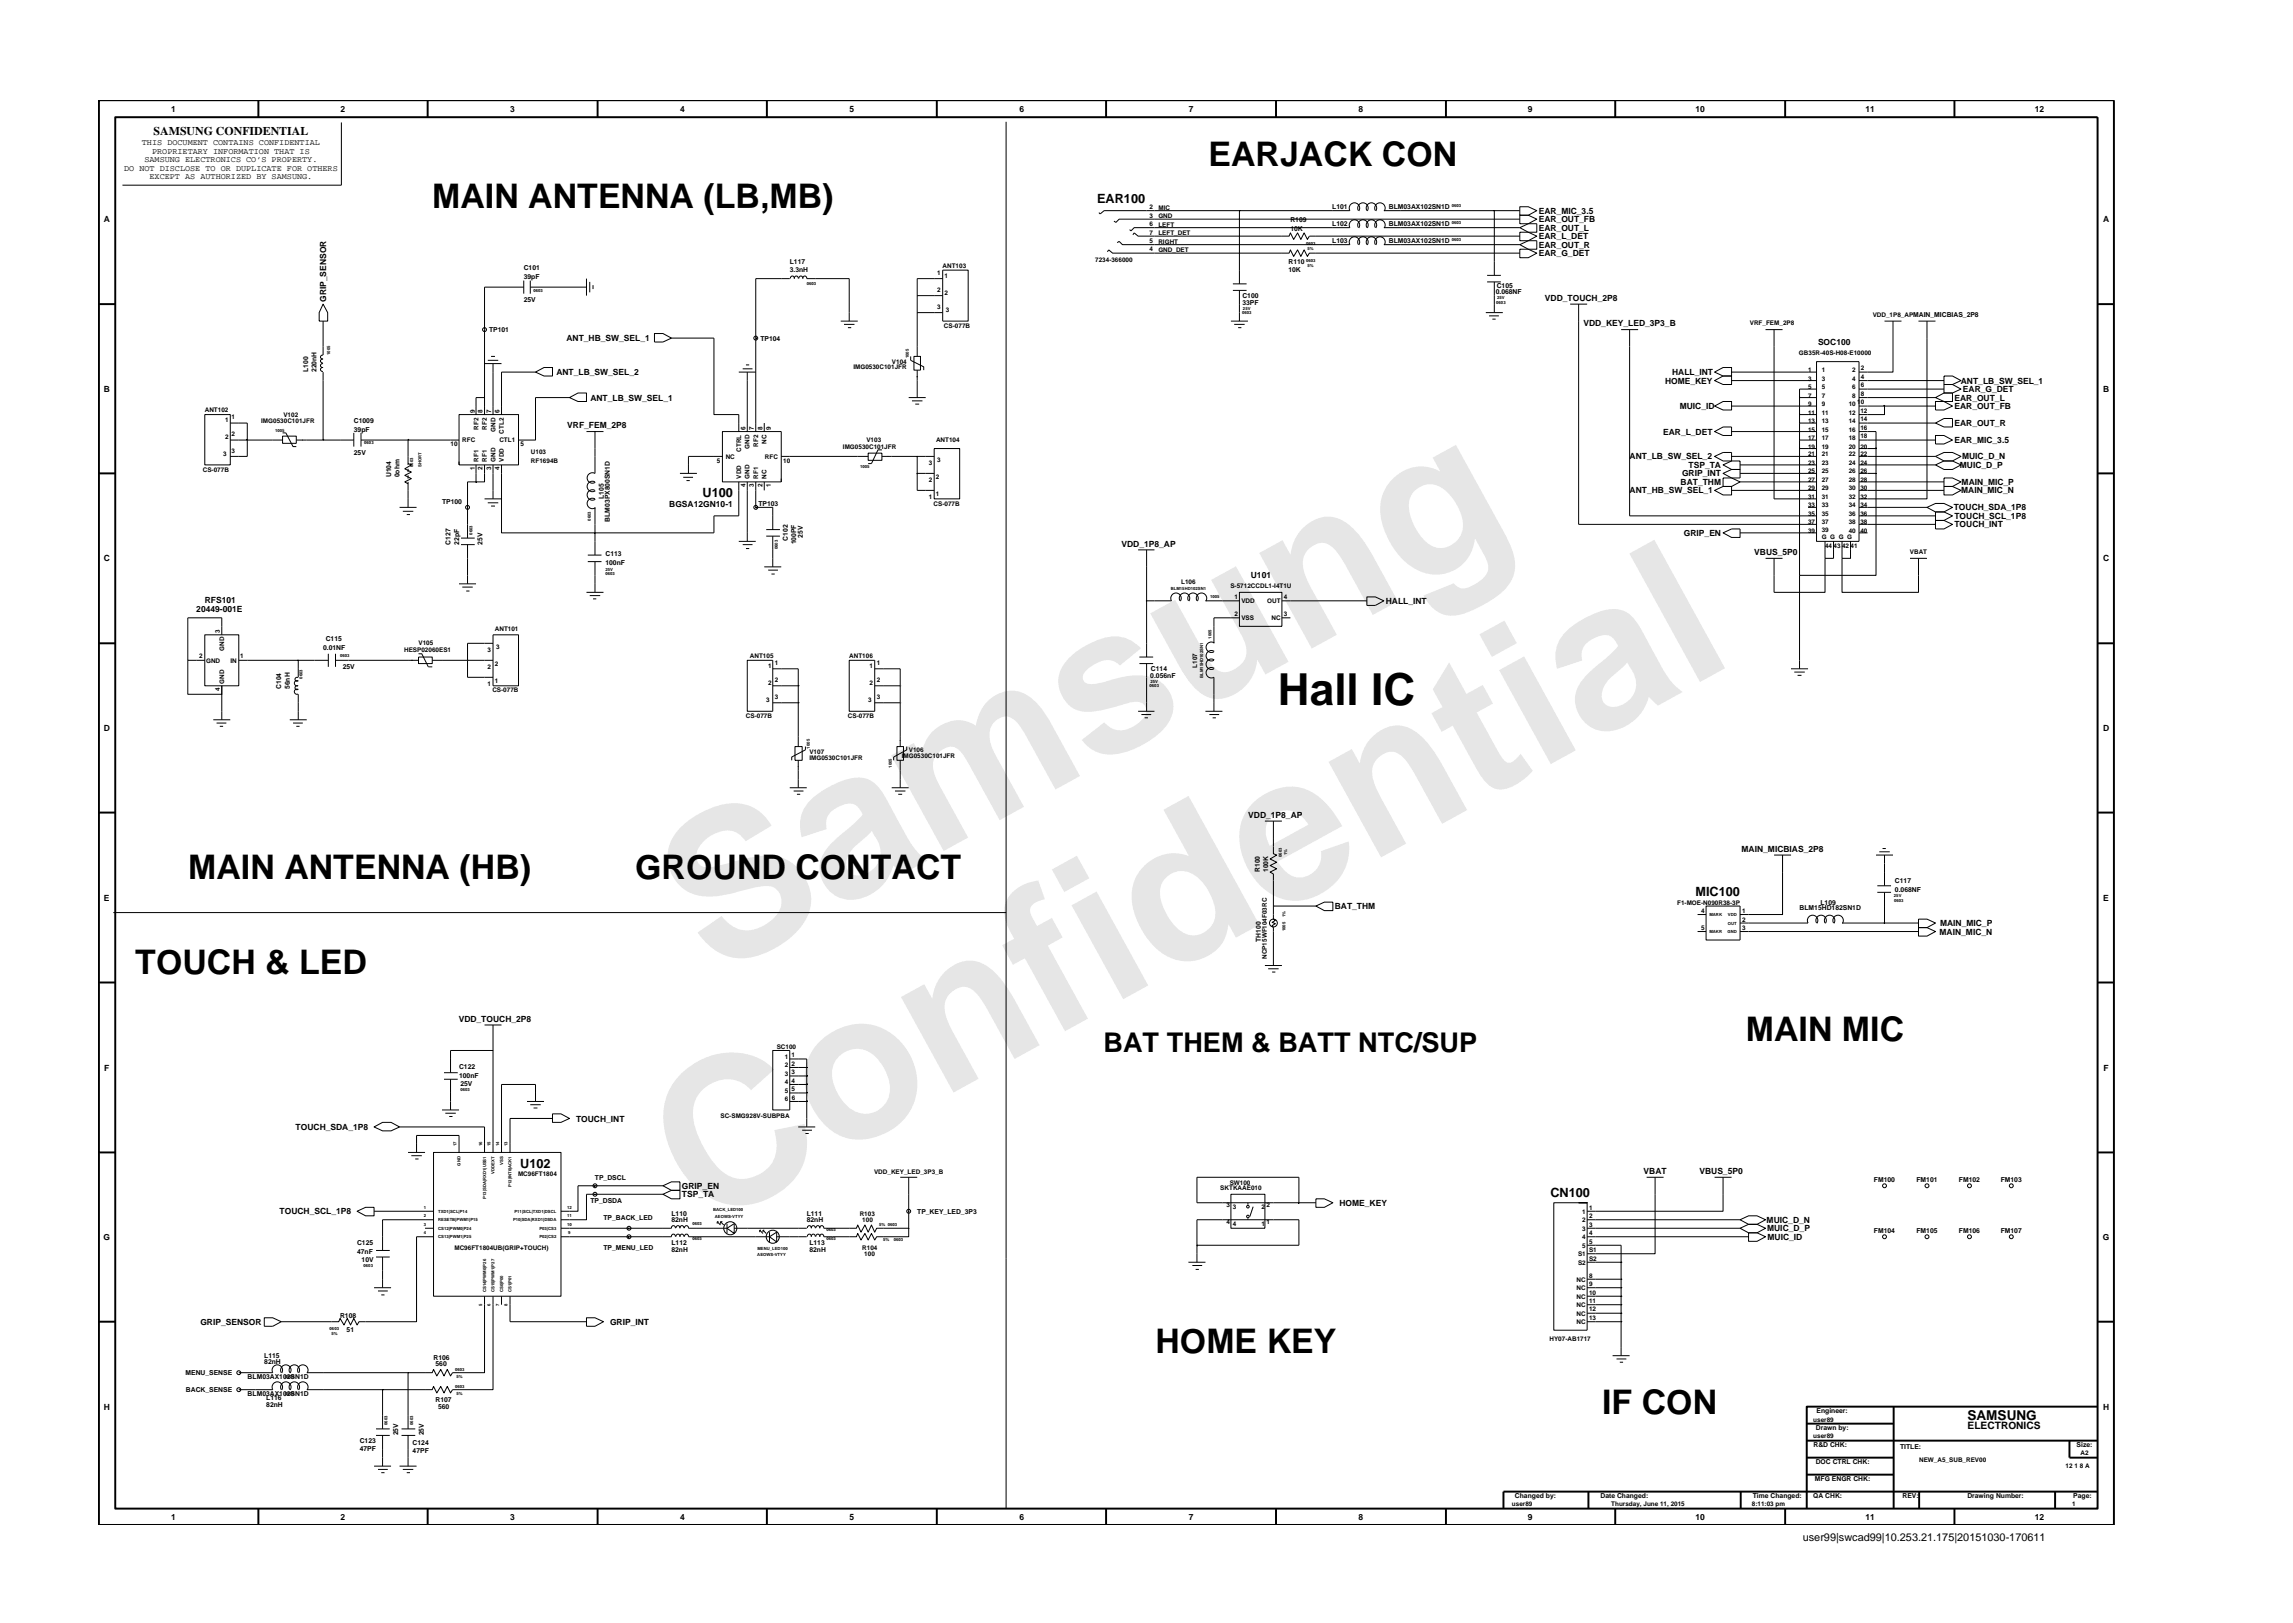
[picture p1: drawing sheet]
<svg xmlns="http://www.w3.org/2000/svg" width="297mm" height="210mm" viewBox="0 0 297 210" stroke-linecap="round" stroke-linejoin="round" font-family="sans-serif">
<defs><g id="words">
<g font-size="26.5" fill="#e6e6e6">
<text x="92.4" y="126.7" transform="rotate(-29 92.4 126.7)">Samsung</text>
<text x="91.1" y="159.4" transform="rotate(-29 91.1 159.4)">Confidential</text>
</g>
<text font-size="5.7" x="165.6" y="91.3">Hall IC</text>
<g font-size="4.4">
<text x="156.6" y="21.5">EARJACK CON</text>
<text x="56" y="26.9">MAIN ANTENNA (LB,MB)</text>
<text x="24.4" y="113.8">MAIN ANTENNA (HB)</text>
<text x="82.3" y="113.8">GROUND CONTACT</text>
<text x="17.5" y="126.2">TOUCH &amp; LED</text>
<text x="226.2" y="134.9">MAIN MIC</text>
<text x="149.7" y="175.3">HOME KEY</text>
<text x="207.6" y="183.2">IF CON</text>
</g>
<text font-size="3.5" x="142.9" y="136.3">BAT THEM &amp; BATT NTC/SUP</text>
<text font-size="1.8" x="254.9" y="184">SAMSUNG</text>
<g font-size="1.6">
<text x="142.1" y="26.3">EAR100</text>
<text x="91" y="64.4">U100</text>
<text x="219.6" y="116.1">MIC100</text>
<text x="67.4" y="151.3">U102</text>
<text x="200.8" y="155.1">CN100</text>
</g>
<text font-size="1.5" x="19.9" y="17.5">SAMSUNG CONFIDENTIAL</text>
<text font-size="1.4" x="233.5" y="199.7">user99|swcad99|10.253.21.175|20151030-170611</text>
<text font-size="1.3" x="254.9" y="185.2">ELECTRONICS</text>
<g font-size="1.1">
<text x="22.2" y="14.5">1</text>
<text x="44.1" y="14.5">2</text>
<text x="66.1" y="14.5">3</text>
<text x="88.1" y="14.5">4</text>
<text x="110" y="14.5">5</text>
<text x="132.1" y="14.5">6</text>
<text x="154" y="14.5">7</text>
<text x="176" y="14.5">8</text>
<text x="197.9" y="14.5">9</text>
<text x="219.6" y="14.5">10</text>
<text x="241.6" y="14.5">11</text>
<text x="263.6" y="14.5">12</text>
<text x="16.1" y="22.1">DO NOT DISCLOSE TO OR DUPLICATE FOR OTHERS</text>
<text x="18.4" y="18.8">THIS DOCUMENT CONTAINS CONFIDENTIAL</text>
<text x="18.7" y="21">SAMSUNG ELECTRONICS CO’S PROPERTY.</text>
<text x="19.4" y="23.2">EXCEPT AS AUTHORIZED BY SAMSUNG.</text>
<text x="19.7" y="19.9">PROPRIETARY INFORMATION THAT IS</text>
<text x="13.4" y="28.8">A</text>
<text x="199.3" y="29.9">EAR_OUT_L</text>
<text x="199.3" y="28.8">EAR_OUT_FB</text>
<text x="199.3" y="27.7">EAR_MIC_3.5</text>
<text x="272.4" y="28.8">A</text>
<text x="199.3" y="31">EAR_L_DET</text>
<text x="199.3" y="33.2">EAR_G_DET</text>
<text x="199.3" y="32.1">EAR_OUT_R</text>
<text x="42.3" y="39.1" transform="rotate(-90 42.3 39.1)">GRIP_SENSOR</text>
<text x="200.1" y="39">VDD_TOUCH_2P8</text>
<text x="73.4" y="44.2">ANT_HB_SW_SEL_1</text>
<text x="205.1" y="42.3">VDD_KEY_LED_3P3_B</text>
<text x="235.5" y="44.6">SOC100</text>
<text x="13.4" y="50.8">B</text>
<text x="72.1" y="48.6">ANT_LB_SW_SEL_2</text>
<text x="76.5" y="51.9">ANT_LB_SW_SEL_1</text>
<text x="215.7" y="49.7">HOME_KEY</text>
<text x="216.6" y="48.6">HALL_INT</text>
<text x="217.6" y="53">MUIC_ID</text>
<text x="253.2" y="51.9">EAR_OUT_L</text>
<text x="253.2" y="53">EAR_OUT_FB</text>
<text x="254" y="49.7">ANT_LB_SW_SEL_1</text>
<text x="254.3" y="50.8">EAR_G_DET</text>
<text x="272.4" y="50.8">B</text>
<text x="73.5" y="55.5">VRF_FEM_2P8</text>
<text x="211.1" y="59.5">ANT_LB_SW_SEL_2</text>
<text x="215.4" y="56.3">EAR_L_DET</text>
<text x="253.2" y="57.4">EAR_MIC_3.5</text>
<text x="253.2" y="55.2">EAR_OUT_R</text>
<text x="254.2" y="59.5">MUIC_D_N</text>
<text x="86.7" y="65.7">BGSA12GN10-1</text>
<text x="211.1" y="63.9">ANT_HB_SW_SEL_1</text>
<text x="217.7" y="62.8">BAT_THM</text>
<text x="217.9" y="61.7">GRIP_INT</text>
<text x="218.7" y="60.6">TSP_TA</text>
<text x="253.9" y="60.6">MUIC_D_P</text>
<text x="254.1" y="63.9">MAIN_MIC_N</text>
<text x="254.1" y="62.8">MAIN_MIC_P</text>
<text x="145.3" y="70.9">VDD_1P8_AP</text>
<text x="218.1" y="69.4">GRIP_EN</text>
<text x="227.3" y="71.9">VBUS_5P0</text>
<text x="253.1" y="66.1">TOUCH_SDA_1P8</text>
<text x="253.2" y="68.3">TOUCH_INT</text>
<text x="253.2" y="67.2">TOUCH_SCL_1P8</text>
<text x="13.4" y="72.7">C</text>
<text x="162" y="74.9">U101</text>
<text x="272.4" y="72.7">C</text>
<text x="25.4" y="79.2">20449-001E</text>
<text x="26.5" y="78.1">RFS101</text>
<text x="179.5" y="78.2">HALL_INT</text>
<text x="13.4" y="94.7">D</text>
<text x="272.4" y="94.7">D</text>
<text x="161.7" y="106">VDD_1P8_AP</text>
<text x="225.6" y="110.4">MAIN_MICBIAS_2P8</text>
<text x="13.5" y="116.7">E</text>
<text x="172.9" y="117.8">BAT_THM</text>
<text x="251.3" y="120">MAIN_MIC_P</text>
<text x="272.5" y="116.7">E</text>
<text x="251.3" y="121.1">MAIN_MIC_N</text>
<text x="59.4" y="132.3">VDD_TOUCH_2P8</text>
<text x="13.5" y="138.7">F</text>
<text x="272.5" y="138.7">F</text>
<text x="38.3" y="146.4">TOUCH_SDA_1P8</text>
<text x="74.6" y="145.3">TOUCH_INT</text>
<text x="88.3" y="155.1">TSP_TA</text>
<text x="88.3" y="154">GRIP_EN</text>
<text x="212.9" y="152.2">VBAT</text>
<text x="220.1" y="152.2">VBUS_5P0</text>
<text x="13.4" y="160.6">G</text>
<text x="36.2" y="157.3">TOUCH_SCL_1P8</text>
<text x="173.5" y="156.2">HOME_KEY</text>
<text x="228.9" y="158.4">MUIC_D_N</text>
<text x="228.9" y="159.5">MUIC_D_P</text>
<text x="229" y="160.6">MUIC_ID</text>
<text x="272.4" y="160.6">G</text>
<text x="26" y="171.6">GRIP_SENSOR</text>
<text x="79" y="171.6">GRIP_INT</text>
<text x="13.4" y="182.6">H</text>
<text x="272.4" y="182.6">H</text>
<text x="22.2" y="196.9">1</text>
<text x="44.1" y="196.9">2</text>
<text x="66.1" y="196.9">3</text>
<text x="88.1" y="196.9">4</text>
<text x="110" y="196.9">5</text>
<text x="132.1" y="196.9">6</text>
<text x="154" y="196.9">7</text>
<text x="176" y="196.9">8</text>
<text x="197.9" y="196.9">9</text>
<text x="219.6" y="196.9">10</text>
<text x="241.6" y="196.9">11</text>
<text x="263.6" y="196.9">12</text>
</g>
<g font-size=".9">
<text x="167.2" y="28.8">R109</text>
<text x="167.2" y="29.9">10K</text>
<text x="172.6" y="27">L101</text>
<text x="172.6" y="29.2">L102</text>
<text x="179.9" y="27.1">BLM03AX102SN1D</text>
<text x="179.9" y="29.3">BLM03AX102SN1D</text>
<text x="67.8" y="35">C101</text>
<text x="102.3" y="34.1">L117</text>
<text x="102.3" y="35.2">3.3nH</text>
<text x="166.9" y="34.1">R110</text>
<text x="166.9" y="35.2">10K</text>
<text x="172.6" y="31.4">L103</text>
<text x="179.9" y="31.5">BLM03AX102SN1D</text>
<text x="67.8" y="39.1">25V</text>
<text x="67.8" y="36.1">39pF</text>
<text x="160.9" y="39.5">33PF</text>
<text x="160.9" y="38.6">C100</text>
<text x="193.8" y="38">0.068NF</text>
<text x="193.9" y="37.3">C105</text>
<text x="63.4" y="43">TP101</text>
<text x="98.5" y="44.1">TP104</text>
<text x="39.9" y="48.2" transform="rotate(-90 39.9 48.2)">L100</text>
<text x="41" y="48.2" transform="rotate(-90 41 48.2)">220nH</text>
<text x="45.8" y="54.8">C1009</text>
<text x="45.8" y="55.9">39pF</text>
<text x="45.8" y="59">25V</text>
<text x="50.7" y="61.8" transform="rotate(-90 50.7 61.8)">U104</text>
<text x="51.8" y="61.8" transform="rotate(-90 51.8 61.8)">0ohm</text>
<text x="57.3" y="65.3">TP100</text>
<text x="78.2" y="64.6" transform="rotate(-90 78.2 64.6)">L105</text>
<text x="98.2" y="65.5">TP103</text>
<text x="58.4" y="70.6" transform="rotate(-90 58.4 70.6)">C127</text>
<text x="59.5" y="70.6" transform="rotate(-90 59.5 70.6)">22pF</text>
<text x="62.5" y="70.6" transform="rotate(-90 62.5 70.6)">25V</text>
<text x="79" y="67.6" transform="rotate(-90 79 67.6)">BLM03PX800SN1D</text>
<text x="102.1" y="70" transform="rotate(-90 102.1 70)">C102</text>
<text x="103.2" y="70.5" transform="rotate(-90 103.2 70.5)">100PF</text>
<text x="104" y="69.7" transform="rotate(-90 104 69.7)">25V</text>
<text x="78.4" y="72.1">C113</text>
<text x="78.4" y="73.2">100nF</text>
<text x="42.2" y="83.1">C115</text>
<text x="36.4" y="89.3" transform="rotate(-90 36.4 89.3)">C104</text>
<text x="37.5" y="89.3" transform="rotate(-90 37.5 89.3)">56nH</text>
<text x="41.9" y="84.2">0.01NF</text>
<text x="44.4" y="86.6">25V</text>
<text x="149" y="87.8">0.056nF</text>
<text x="149.1" y="87">C114</text>
<text x="163.2" y="113" transform="rotate(-90 163.2 113)">R100</text>
<text x="164.3" y="113" transform="rotate(-90 164.3 113)">100K</text>
<text x="233.1" y="118">BLM15HD182SN1D</text>
<text x="235.8" y="117.2">L109</text>
<text x="245.5" y="115.5">0.068NF</text>
<text x="245.5" y="114.4">C117</text>
<text x="163.4" y="122" transform="rotate(-90 163.4 122)">TH100</text>
<text x="59.5" y="139.6">100nF</text>
<text x="59.5" y="138.5">C122</text>
<text x="59.6" y="140.7">25V</text>
<text x="76.5" y="155.9">TP_DSDA</text>
<text x="77.1" y="152.8">TP_DSCL</text>
<text x="242.8" y="153.1">FM100</text>
<text x="248.3" y="153.1">FM101</text>
<text x="253.8" y="153.1">FM102</text>
<text x="259.2" y="153.1">FM103</text>
<text x="46.3" y="161.3">C125</text>
<text x="78.2" y="158.1">TP_BACK_LED</text>
<text x="78.2" y="162">TP_MENU_LED</text>
<text x="87" y="158.4">82nH</text>
<text x="87" y="157.5">L110</text>
<text x="87" y="161.3">L112</text>
<text x="104.5" y="157.5">L111</text>
<text x="104.5" y="158.4">82nH</text>
<text x="104.8" y="161.3">L113</text>
<text x="118.8" y="157.2">TP_KEY_LED_3P3</text>
<text x="242.8" y="159.7">FM104</text>
<text x="248.3" y="159.7">FM105</text>
<text x="253.8" y="159.7">FM106</text>
<text x="259.2" y="159.7">FM107</text>
<text x="46.3" y="162.4">47nF</text>
<text x="46.8" y="163.5">10V</text>
<text x="87" y="162.2">82nH</text>
<text x="104.8" y="162.2">82nH</text>
<text x="44.1" y="170.7">R108</text>
<text x="44.9" y="172.6">51</text>
<text x="24" y="178.1">MENU_SENSE</text>
<text x="32.1" y="178.7">BLM03AX102SN1D</text>
<text x="34.2" y="175.9">L115</text>
<text x="34.2" y="176.7">82nH</text>
<text x="56.2" y="176.1">R106</text>
<text x="56.4" y="177">560</text>
<text x="24.1" y="180.4">BACK_SENSE</text>
<text x="32.1" y="180.9">BLM03AX102SN1D</text>
<text x="34.5" y="182.2">82nH</text>
<text x="34.5" y="181.4">L116</text>
<text x="51.6" y="186" transform="rotate(-90 51.6 186)">25V</text>
<text x="54.9" y="186" transform="rotate(-90 54.9 186)">25V</text>
<text x="56.4" y="181.6">R107</text>
<text x="56.8" y="182.5">560</text>
<text x="235.2" y="185.3">Drawn by:</text>
<text x="235.3" y="183.1">Engineer:</text>
<text x="46.6" y="188">47PF</text>
<text x="46.6" y="186.9">C123</text>
<text x="53.5" y="187.1">C124</text>
<text x="53.5" y="188.2">47PF</text>
<text x="234.9" y="187.5">R&amp;D CHK:</text>
<text x="235.1" y="191.9">MFG ENGR CHK:</text>
<text x="235.2" y="189.7">DOC CTRL CHK:</text>
<text x="246.1" y="187.7">TITLE:</text>
<text x="269" y="187.5">Size:</text>
<text x="196.2" y="194.1">Changed by:</text>
<text x="207.3" y="194.1">Date Changed:</text>
<text x="227.1" y="194.1">Time Changed:</text>
<text x="234.9" y="194.1">QA CHK:</text>
<text x="246.5" y="194.1">REV:</text>
<text x="254.9" y="194.1">Drawing Number:</text>
<text x="268.6" y="194.1">Page:</text>
</g>
<g font-size=".8">
<text x="148.9" y="27.1">2</text>
<text x="148.9" y="28.2">3</text>
<text x="148.9" y="29.3">6</text>
<text x="150.1" y="27.2">MIC</text>
<text x="150.1" y="28.3">GND</text>
<text x="150.1" y="29.4">LEFT</text>
<text x="121.4" y="35.6">1</text>
<text x="122.1" y="34.7">ANT103</text>
<text x="141.9" y="33.9">7234-366000</text>
<text x="148.9" y="32.5">4</text>
<text x="148.9" y="31.4">5</text>
<text x="148.9" y="30.4">7</text>
<text x="150.1" y="32.7">GND_DET</text>
<text x="150.1" y="31.6">RIGHT</text>
<text x="150.1" y="30.5">LEFT_DET</text>
<text x="121.4" y="37.8">2</text>
<text x="121.4" y="40">3</text>
<text x="122.3" y="36">1</text>
<text x="122.3" y="38.2">2</text>
<text x="122.5" y="40.4">3</text>
<text x="242.6" y="41.1">VDD_1P8_APMAIN_MICBIAS_2P8</text>
<text x="110.5" y="47.9">IMG0530C101JFR</text>
<text x="115.5" y="47.1">V104</text>
<text x="122.3" y="42.4">CS-077B</text>
<text x="226.7" y="42.2">VRF_FEM_2P8</text>
<text x="233" y="46">GB35R-40S-H08-E10000</text>
<text x="241" y="47.9">2</text>
<text x="26.5" y="53.4">ANT102</text>
<text x="36.7" y="54">V102</text>
<text x="61.5" y="53.5" transform="rotate(-90 61.5 53.5)">9</text>
<text x="62.5" y="53.5" transform="rotate(-90 62.5 53.5)">8</text>
<text x="63.6" y="53.5" transform="rotate(-90 63.6 53.5)">7</text>
<text x="64.7" y="53.5" transform="rotate(-90 64.7 53.5)">6</text>
<text x="234.2" y="51.5">7</text>
<text x="234.2" y="50.4">5</text>
<text x="234.2" y="52.6">9</text>
<text x="234.2" y="49.3">3</text>
<text x="234.2" y="53.7">11</text>
<text x="234.2" y="48.2">1</text>
<text x="236" y="51.5">7</text>
<text x="236" y="50.4">5</text>
<text x="236" y="52.6">9</text>
<text x="236" y="49.3">3</text>
<text x="236" y="53.7">11</text>
<text x="236" y="48.2">1</text>
<text x="239.5" y="53.7">12</text>
<text x="239.5" y="52.6">10</text>
<text x="239.9" y="49.3">4</text>
<text x="239.9" y="50.4">6</text>
<text x="239.9" y="51.5">8</text>
<text x="239.9" y="48.2">2</text>
<text x="240.6" y="52.4">10</text>
<text x="241" y="53.5">12</text>
<text x="241" y="49">4</text>
<text x="241" y="50.2">6</text>
<text x="241" y="51.3">8</text>
<text x="28.9" y="59.1">3</text>
<text x="29.2" y="54.7">1</text>
<text x="29.2" y="56.9">2</text>
<text x="30" y="54.3">1</text>
<text x="30" y="56.5">2</text>
<text x="30" y="58.7">3</text>
<text x="33.8" y="54.8">IMG0530C101JFR</text>
<text x="58.4" y="57.8">10</text>
<text x="59.9" y="57.3">RFC</text>
<text x="62" y="55.7" transform="rotate(-90 62 55.7)">RF2</text>
<text x="62" y="59.8" transform="rotate(-90 62 59.8)">RF1</text>
<text x="63.1" y="59.8" transform="rotate(-90 63.1 59.8)">RF1</text>
<text x="63.1" y="55.7" transform="rotate(-90 63.1 55.7)">RF2</text>
<text x="64.2" y="59.8" transform="rotate(-90 64.2 59.8)">GND</text>
<text x="64.2" y="56" transform="rotate(-90 64.2 56)">GND</text>
<text x="64.7" y="57.3">CTL1</text>
<text x="65.3" y="59.8" transform="rotate(-90 65.3 59.8)">VDD</text>
<text x="65.3" y="56.2" transform="rotate(-90 65.3 56.2)">CTL2</text>
<text x="67.4" y="57.8">5</text>
<text x="68.8" y="60">RF1694B</text>
<text x="68.8" y="58.9">U103</text>
<text x="92.9" y="60">5</text>
<text x="94" y="59.4">NC</text>
<text x="96" y="58.5" transform="rotate(-90 96 58.5)">CTRL</text>
<text x="96.6" y="55.7" transform="rotate(-90 96.6 55.7)">6</text>
<text x="97.1" y="58.2" transform="rotate(-90 97.1 58.2)">GND</text>
<text x="97.7" y="55.7" transform="rotate(-90 97.7 55.7)">7</text>
<text x="98.2" y="57.9" transform="rotate(-90 98.2 57.9)">RF2</text>
<text x="98.8" y="55.7" transform="rotate(-90 98.8 55.7)">8</text>
<text x="99.1" y="59.4">RFC</text>
<text x="99.3" y="57.5" transform="rotate(-90 99.3 57.5)">NC</text>
<text x="99.9" y="55.7" transform="rotate(-90 99.9 55.7)">9</text>
<text x="101.5" y="60">10</text>
<text x="109.2" y="58.1">IMG0530C101JFR</text>
<text x="112.2" y="57.3">V103</text>
<text x="121.3" y="57.3">ANT104</text>
<text x="121.4" y="59.8">3</text>
<text x="234.2" y="58.1">19</text>
<text x="234.2" y="55.9">15</text>
<text x="234.2" y="57">17</text>
<text x="234.2" y="54.8">13</text>
<text x="234.2" y="59.1">21</text>
<text x="236" y="58.1">19</text>
<text x="236" y="55.9">15</text>
<text x="236" y="57">17</text>
<text x="236" y="54.8">13</text>
<text x="236" y="59.1">21</text>
<text x="239.5" y="57">18</text>
<text x="239.5" y="55.9">16</text>
<text x="239.5" y="58.1">20</text>
<text x="239.5" y="59.1">22</text>
<text x="239.5" y="54.8">14</text>
<text x="241" y="56.8">18</text>
<text x="241" y="55.7">16</text>
<text x="241" y="54.6">14</text>
<text x="241" y="58.1">20</text>
<text x="241" y="59.1">22</text>
<text x="26.3" y="61.2">CS-077B</text>
<text x="61.5" y="60.9" transform="rotate(-90 61.5 60.9)">1</text>
<text x="62.5" y="60.9" transform="rotate(-90 62.5 60.9)">2</text>
<text x="63.6" y="60.9" transform="rotate(-90 63.6 60.9)">3</text>
<text x="64.7" y="60.9" transform="rotate(-90 64.7 60.9)">4</text>
<text x="96" y="62" transform="rotate(-90 96 62)">VDD</text>
<text x="96.6" y="63.1" transform="rotate(-90 96.6 63.1)">4</text>
<text x="97.1" y="62" transform="rotate(-90 97.1 62)">GND</text>
<text x="97.7" y="63.1" transform="rotate(-90 97.7 63.1)">3</text>
<text x="98.2" y="62" transform="rotate(-90 98.2 62)">RF1</text>
<text x="98.8" y="63.1" transform="rotate(-90 98.8 63.1)">2</text>
<text x="99.3" y="62" transform="rotate(-90 99.3 62)">NC</text>
<text x="99.9" y="63.1" transform="rotate(-90 99.9 63.1)">1</text>
<text x="120.3" y="64.6">1</text>
<text x="120.3" y="62.4">2</text>
<text x="120.3" y="60.2">3</text>
<text x="120.9" y="65.6">CS-077B</text>
<text x="121.2" y="64.2">1</text>
<text x="121.2" y="62">2</text>
<text x="234.2" y="65.7">33</text>
<text x="234.2" y="61.3">25</text>
<text x="234.2" y="63.5">29</text>
<text x="234.2" y="62.4">27</text>
<text x="234.2" y="64.6">31</text>
<text x="234.2" y="60.2">23</text>
<text x="236" y="62.4">27</text>
<text x="236" y="64.6">31</text>
<text x="236" y="65.7">33</text>
<text x="236" y="61.3">25</text>
<text x="236" y="63.5">29</text>
<text x="236" y="60.2">23</text>
<text x="239.5" y="64.6">32</text>
<text x="239.5" y="63.5">30</text>
<text x="239.5" y="65.7">34</text>
<text x="239.5" y="61.3">26</text>
<text x="239.5" y="62.4">28</text>
<text x="239.5" y="60.2">24</text>
<text x="241" y="64.6">32</text>
<text x="241" y="63.5">30</text>
<text x="241" y="62.4">28</text>
<text x="241" y="65.7">34</text>
<text x="241" y="61.3">26</text>
<text x="241" y="60.2">24</text>
<text x="234.2" y="67.9">37</text>
<text x="234.2" y="69">39</text>
<text x="234.2" y="66.8">35</text>
<text x="236" y="69.8">G G G G</text>
<text x="236" y="66.8">35</text>
<text x="236" y="68.9">39</text>
<text x="236" y="67.9">37</text>
<text x="236.4" y="71">44</text>
<text x="237.5" y="71">43</text>
<text x="238.6" y="71">42</text>
<text x="239.5" y="69">40</text>
<text x="239.5" y="66.8">36</text>
<text x="239.5" y="67.9">38</text>
<text x="239.7" y="71">41</text>
<text x="241" y="69">40</text>
<text x="241" y="66.8">36</text>
<text x="241" y="67.9">38</text>
<text x="247.4" y="71.8">VBAT</text>
<text x="153" y="75.7">L106</text>
<text x="159.4" y="76.2">S-5712CCDL1-I4T1U</text>
<text x="159.9" y="77.6">1</text>
<text x="166.3" y="77.6">4</text>
<text x="28.5" y="82" transform="rotate(-90 28.5 82)">3</text>
<text x="54.2" y="83.6">V105</text>
<text x="64.1" y="81.7">ANT101</text>
<text x="159.9" y="79.8">2</text>
<text x="160.8" y="78.1">VDD</text>
<text x="160.8" y="80.3">VSS</text>
<text x="164.2" y="78.1">OUT</text>
<text x="164.7" y="80.3">NC</text>
<text x="166.3" y="79.8">3</text>
<text x="25.8" y="85.3">2</text>
<text x="26.7" y="85.8">GND</text>
<text x="28.5" y="89.5" transform="rotate(-90 28.5 89.5)">4</text>
<text x="29" y="88.6" transform="rotate(-90 29 88.6)">GND</text>
<text x="29" y="84.3" transform="rotate(-90 29 84.3)">GND</text>
<text x="29.9" y="85.8">IN</text>
<text x="31.1" y="85.3">1</text>
<text x="52.4" y="84.4">HESP02060ES1</text>
<text x="63.2" y="88.8">1</text>
<text x="63.2" y="86.6">2</text>
<text x="63.2" y="84.4">3</text>
<text x="63.8" y="89.7">CS-077B</text>
<text x="64.1" y="88.4">1</text>
<text x="64.1" y="86.2">2</text>
<text x="64.3" y="84">3</text>
<text x="97.1" y="85.3">ANT105</text>
<text x="99.5" y="86.6">1</text>
<text x="99.5" y="88.8">2</text>
<text x="100.4" y="86.1">1</text>
<text x="100.4" y="88.3">2</text>
<text x="110" y="85.3">ANT106</text>
<text x="112.6" y="86.6">1</text>
<text x="112.6" y="88.8">2</text>
<text x="113.6" y="86.1">1</text>
<text x="113.6" y="88.3">2</text>
<text x="155.1" y="86.5" transform="rotate(-90 155.1 86.5)">L107</text>
<text x="96.6" y="93">CS-077B</text>
<text x="99.3" y="91">3</text>
<text x="100.4" y="90.5">3</text>
<text x="109.8" y="93">CS-077B</text>
<text x="112.5" y="91">3</text>
<text x="113.6" y="90.5">3</text>
<text x="104.8" y="98.4">IMG0530C101JFR</text>
<text x="104.8" y="97.6">V107</text>
<text x="116.8" y="98.2">IMG0530C101JFR</text>
<text x="117.7" y="97.4">V106</text>
<text x="217.3" y="117.2">F1-MOE-N090R38-3P</text>
<text x="220.4" y="118.3">4</text>
<text x="225.7" y="118.3">1</text>
<text x="225.7" y="119.4">2</text>
<text x="164.1" y="124.2" transform="rotate(-90 164.1 124.2)">NCP15WF104F03RC</text>
<text x="220.4" y="120.5">5</text>
<text x="225.7" y="120.5">3</text>
<text x="100.6" y="135.8">SC100</text>
<text x="101.7" y="137.2">1</text>
<text x="102.5" y="136.9">1</text>
<text x="101.7" y="138.3">2</text>
<text x="101.7" y="139.4">3</text>
<text x="101.7" y="140.5">4</text>
<text x="101.7" y="141.6">5</text>
<text x="101.7" y="142.7">6</text>
<text x="102.5" y="138">2</text>
<text x="102.5" y="139.1">3</text>
<text x="102.5" y="140.2">4</text>
<text x="102.5" y="141.3">5</text>
<text x="102.6" y="142.4">6</text>
<text x="93.3" y="144.8">SC-SMG928V-SUBPBA</text>
<text x="67.1" y="152.3">MC96FT1804</text>
<text x="113.2" y="152.1">VDD_KEY_LED_3P3_B</text>
<text x="158.1" y="154.2">SKTKAAE010</text>
<text x="159.3" y="153.5">SW100</text>
<text x="58.9" y="162">MC96FT1804UB(GRIP+TOUCH)</text>
<text x="111.4" y="157.5">R103</text>
<text x="111.7" y="158.4">100</text>
<text x="111.7" y="161.9">R104</text>
<text x="158.9" y="156.4">3</text>
<text x="158.9" y="158.6">4</text>
<text x="159.7" y="156.7">3</text>
<text x="159.7" y="158.9">4</text>
<text x="163.4" y="158.9">1</text>
<text x="163.4" y="156.7">2</text>
<text x="164.1" y="158.6">1</text>
<text x="164.1" y="156.4">2</text>
<text x="205" y="158.3">2</text>
<text x="205" y="159.4">3</text>
<text x="205" y="160.5">4</text>
<text x="205" y="161.6">5</text>
<text x="205" y="157.2">1</text>
<text x="205.9" y="156.7">1</text>
<text x="205.9" y="157.8">2</text>
<text x="205.9" y="158.9">3</text>
<text x="205.9" y="160">4</text>
<text x="205.9" y="161.1">5</text>
<text x="112" y="162.8">100</text>
<text x="204.2" y="166">NC</text>
<text x="204.2" y="167.1">NC</text>
<text x="204.4" y="162.7">S1</text>
<text x="204.4" y="163.8">S2</text>
<text x="205.9" y="167.8">10</text>
<text x="205.9" y="162.2">S1</text>
<text x="205.9" y="163.4">S2</text>
<text x="205.9" y="165.6">8</text>
<text x="205.9" y="166.7">9</text>
<text x="200.7" y="173.7">HY07-AB1717</text>
<text x="204.2" y="168.2">NC</text>
<text x="204.2" y="169.3">NC</text>
<text x="204.2" y="170.4">NC</text>
<text x="204.2" y="171.5">NC</text>
<text x="205.9" y="168.9">11</text>
<text x="205.9" y="169.9">12</text>
<text x="205.9" y="171">13</text>
<text x="234.9" y="184.2">user89</text>
<text x="234.9" y="186.3">user89</text>
<text x="248.6" y="189.3">NEW_A5_SUB_REV00</text>
<text x="267.6" y="190.2">12 1 8 A</text>
<text x="269.5" y="188.5">A2</text>
<text x="195.9" y="195.1">user89</text>
<text x="208.7" y="195.1">Thursday, June 11, 2015</text>
<text x="226.9" y="195.1">8:11:03 pm</text>
<text x="268.4" y="195.1">1</text>
</g>
<g font-size=".5">
<text x="188.1" y="26.8">0603</text>
<text x="188.1" y="29">0603</text>
<text x="169.2" y="33.9">0603</text>
<text x="169.2" y="31.7">0603</text>
<text x="169.4" y="34.6">5%</text>
<text x="169.4" y="32.4">5%</text>
<text x="188.1" y="31.2">0603</text>
<text x="69.1" y="37.9">0603</text>
<text x="104.5" y="36.9">0603</text>
<text x="160.9" y="40.7">0603</text>
<text x="161" y="40.1">25V</text>
<text x="193.8" y="39.3">0603</text>
<text x="194" y="38.8">25V</text>
<text x="42.8" y="46" transform="rotate(-90 42.8 46)">1005</text>
<text x="117.7" y="46.4" transform="rotate(-90 117.7 46.4)">1005</text>
<text x="35.6" y="55.9">1005</text>
<text x="47.2" y="57.6">0603</text>
<text x="53.5" y="60.5" transform="rotate(-90 53.5 60.5)">0603</text>
<text x="54.6" y="60.5" transform="rotate(-90 54.6 60.5)">SHORT</text>
<text x="111.4" y="60.6">1005</text>
<text x="61.2" y="69.3" transform="rotate(-90 61.2 69.3)">0603</text>
<text x="76.5" y="67.5" transform="rotate(-90 76.5 67.5)">0603</text>
<text x="100.8" y="71.2" transform="rotate(-90 100.8 71.2)">0603</text>
<text x="78.4" y="74.4">0603</text>
<text x="78.4" y="74">25V</text>
<text x="151.7" y="76.4">BLM15HD102SN1</text>
<text x="156.7" y="77.5">1005</text>
<text x="156.9" y="82.7" transform="rotate(-90 156.9 82.7)">1005</text>
<text x="39.2" y="87.9" transform="rotate(-90 39.2 87.9)">0603</text>
<text x="44.1" y="85.1">0603</text>
<text x="148.9" y="89">0603</text>
<text x="149" y="88.5">25V</text>
<text x="155.8" y="87.8" transform="rotate(-90 155.8 87.8)">BLM15HD102SN1</text>
<text x="104.9" y="97" transform="rotate(-90 104.9 97)">1005</text>
<text x="115.5" y="99.5" transform="rotate(-90 115.5 99.5)">1005</text>
<text x="166.1" y="111" transform="rotate(-90 166.1 111)">0603</text>
<text x="166.7" y="110.8" transform="rotate(-90 166.7 110.8)">1%</text>
<text x="166.5" y="118.8" transform="rotate(-90 166.5 118.8)">1%</text>
<text x="221.4" y="118.7">MARK</text>
<text x="223.8" y="118.7">VDD</text>
<text x="223.8" y="119.8">OUT</text>
<text x="245.3" y="116.2">25V</text>
<text x="245.4" y="116.9">0603</text>
<text x="166.5" y="120.6" transform="rotate(-90 166.5 120.6)">1005</text>
<text x="221.4" y="120.9">MAKR</text>
<text x="223.8" y="120.9">GND</text>
<text x="59.6" y="141.4">0603</text>
<text x="59.2" y="148.5" transform="rotate(-90 59.2 148.5)">17</text>
<text x="62.5" y="148.5" transform="rotate(-90 62.5 148.5)">16</text>
<text x="63.6" y="148.5" transform="rotate(-90 63.6 148.5)">15</text>
<text x="64.7" y="148.5" transform="rotate(-90 64.7 148.5)">14</text>
<text x="65.8" y="148.5" transform="rotate(-90 65.8 148.5)">13</text>
<text x="59.7" y="151" transform="rotate(-90 59.7 151)">GND</text>
<text x="63" y="155.3" transform="rotate(-90 63 155.3)">P13|SDA|RXD1|USS1</text>
<text x="64.1" y="152" transform="rotate(-90 64.1 152)">VDDEXT</text>
<text x="65.2" y="150.9" transform="rotate(-90 65.2 150.9)">VSS</text>
<text x="66.3" y="153.8" transform="rotate(-90 66.3 153.8)">P12|INT0|ACK1</text>
<text x="54.9" y="157.7">2</text>
<text x="54.9" y="158.8">3</text>
<text x="54.9" y="159.9">4</text>
<text x="54.9" y="156.6">1</text>
<text x="56.8" y="158.2">RESETB|PWM1|P15</text>
<text x="56.8" y="159.3">CS12|PWM0|P24</text>
<text x="56.8" y="160.4">CS13|PWM1|P25</text>
<text x="56.8" y="157.1">TXD1|SCL|P14</text>
<text x="66.5" y="158.2">P10|SDA|RXD1|DSDA</text>
<text x="66.6" y="157.1">P11|SCL|TXD1|DSCL</text>
<text x="69.9" y="160.4">P02|CS2</text>
<text x="69.9" y="159.3">P03|CS3</text>
<text x="73.5" y="158.8">10</text>
<text x="73.5" y="157.7">11</text>
<text x="73.5" y="156.6">12</text>
<text x="73.6" y="159.9">9</text>
<text x="89.7" y="158.8">0603</text>
<text x="89.7" y="160.6">0603</text>
<text x="92.4" y="156.9">BACK_LED100</text>
<text x="92.6" y="157.8">AEOWS-VTYY</text>
<text x="98.1" y="161.9">MENU_LED100</text>
<text x="107" y="159.5">0603</text>
<text x="107" y="160.6">0603</text>
<text x="113.9" y="158.9">5% 0603</text>
<text x="114.4" y="160.8">5%</text>
<text x="115.8" y="160.8">0603</text>
<text x="47.1" y="164.2">0603</text>
<text x="63" y="167.4" transform="rotate(-90 63 167.4)">CS14|PWM0|P26</text>
<text x="64.1" y="167.4" transform="rotate(-90 64.1 167.4)">CS15|PWM1|P27</text>
<text x="65.2" y="167.4" transform="rotate(-90 65.2 167.4)">CS0|P00</text>
<text x="66.3" y="167.4" transform="rotate(-90 66.3 167.4)">CS1|P01</text>
<text x="98.1" y="162.8">AEOWS-VTYY</text>
<text x="42.7" y="172.3">0603</text>
<text x="43" y="173">5%</text>
<text x="62.5" y="169.2" transform="rotate(-90 62.5 169.2)">5</text>
<text x="63.6" y="169.2" transform="rotate(-90 63.6 169.2)">6</text>
<text x="64.7" y="169.2" transform="rotate(-90 64.7 169.2)">7</text>
<text x="65.8" y="169.2" transform="rotate(-90 65.8 169.2)">8</text>
<text x="36.9" y="178.5">0603</text>
<text x="59" y="177.6">0603</text>
<text x="59" y="179.8">0603</text>
<text x="59.1" y="178.5">5%</text>
<text x="36.9" y="180.7">0603</text>
<text x="50.2" y="184.6" transform="rotate(-90 50.2 184.6)">0603</text>
<text x="53.5" y="184.6" transform="rotate(-90 53.5 184.6)">0603</text>
<text x="59.1" y="180.7">5%</text>
</g>
</g></defs>
<g fill="none" stroke="#000" stroke-width=".13">
<path d="M44.2 15.9v8.1h-28.3M130.3 15.8v179.6M41.9 39.4l.5 1.1v1.1h-1.1v-1.1zM67.8 37.2h-5v16.5M67.8 36.4v1.6M68.7 37.2h7.3M68.7 36.4v1.6M76 36.1v2.2M76.4 36.5v1.4M76.8 36.9v.6M102.3 36.1h-4.4v19.8M102.4 36.1l.1-.3h.1h.2l.1 .3"/>
<path d="M102.9 36.1l.1-.3h.2h.1l.1 .3M103.5 36.1l.1-.3h.1h.2l.1 .3M104 36.1l.1-.3h.2h.1l.1 .3M104.5 36.1h5.5v5.5M118.8 38.3h3.3M122.1 35h3.3v6.6h-3.3zM122.1 36.1h-3.3v10.1M143.5 32.6l.1-.2 .5 .4h22.9l.2-.4 .4 .8 .5-.8 .4 .8 .4-.8 .5 .8 .2-.4h27.3M144.7 31.4l.3-.1 .4 .4h29.5M146.8 30.4l.1-.2 .5 .4h19.6l.2-.4 .4 .8 .5-.8 .4 .8 .4-.8 .5 .8 .2-.4h27.3M159.7 36.8h1.8M159.7 37.6h1.8"/>
<path d="M160.6 27.3h.1M160.6 27.3v9.5M160.6 37.6v4M174.9 27.3h-31.9l-.5 .4-.1-.2M174.9 29.5h-28l-.4 .4-.2-.2M174.9 27.3a.68 .68 0 0 1 .6-1 .68 .68 0 0 1 .5 1M174.9 29.5a.68 .68 0 0 1 .6-1 .68 .68 0 0 1 .5 1M174.9 31.7a.68 .68 0 0 1 .6-1 .68 .68 0 0 1 .5 1M176 27.3a.68 .68 0 0 1 .6-1 .68 .68 0 0 1 .5 1M176 29.5a.68 .68 0 0 1 .6-1 .68 .68 0 0 1 .5 1M176 31.7a.68 .68 0 0 1 .6-1 .68 .68 0 0 1 .5 1M177.1 27.3a.68 .68 0 0 1 .6-1 .68 .68 0 0 1 .5 1"/>
<path d="M177.1 29.5a.68 .68 0 0 1 .6-1 .68 .68 0 0 1 .5 1M177.1 31.7a.68 .68 0 0 1 .6-1 .68 .68 0 0 1 .5 1M178.2 27.3a.68 .68 0 0 1 .6-1 .68 .68 0 0 1 .5 1M178.2 29.5a.68 .68 0 0 1 .6-1 .68 .68 0 0 1 .5 1M178.2 31.7a.68 .68 0 0 1 .6-1 .68 .68 0 0 1 .5 1M179.3 27.3h17.6M179.3 29.5h17.6M179.3 31.7h17.6M192.6 35.7h1.8M192.6 36.5h1.8M193.5 27.3h.1h-.1M193.6 27.3v8.4"/>
<path d="M193.6 36.5v4M196.9 31.7l1.1-.5h1.1v1.1h-1.1zM196.9 28.4h-51.9l-.4 .4-.3-.2M196.9 26.8h1.1l1.1 .5-1.1 .6h-1.1zM196.9 30.1h1.1l1.1 .5-1.1 .6h-1.1zM196.9 29.5l1.1-.5h1.1v1.1h-1.1zM196.9 27.9h1.1l1.1 .5-1.1 .6h-1.1zM196.9 32.3h1.1l1.1 .5-1.1 .6h-1.1zM203.4 39.4h2.2M204.5 39.4v28.5h30.8M26.5 53.7h3.3v6.5h-3.3zM29.8 54.8h2.2v4.3h-2.2"/>
<path d="M29.8 57h6.8M31.9 56.9l.1 .1zM36.6 56.5h1.8v.9h-1.8zM36.6 56.1h.4l1 1.8h.4M38.4 57h7.4M41.8 47.6l-.2 .1-.1 .2 .1 .1 .2 .1M41.8 46.5l-.2 .1-.1 .2 .1 .1 .2 .1M41.8 47.1l-.2 .1-.1 .2 .1 .1 .2 .1M41.8 46l-.2 .1-.1 .2 .1 .1 .2 .1M41.9 56.9v.1zM41.9 41.6v4.4M41.9 48.2v8.8"/>
<path d="M45.8 56.1v1.8M46.8 57h12.7M46.8 56.1v1.8M52.9 57v3.1l.4 .1-.9 .5 .9 .5-.9 .4 .9 .4-.9 .4 .5 .3v3M52.9 56.9v.1zM59.5 53.7h7.7v6.5h-7.7zM59.5 59.8v.4M62.8 51.5v-.1v.1M62.8 51.5h-1.1v2.2M62.8 47.1h2.2M63.2 46.7h1.3M63.6 46.2h.5"/>
<path d="M63.9 47.1v6.6M69.4 48.2l1.1-.6h1.1v1.1h-1.1zM69.4 48.2h-4.4v5.5M73.8 51.5l1.1-.6h1.1v1.1h-1.1zM73.8 51.5h-4.4v5.5h-2.2M76 55.9h2.2M77.1 55.9v5.4a.68 .68 0 0 0-1 .6 .68 .68 0 0 0 1 .6M84.8 43.2h1.1l1.1 .6-1.1 .5h-1.1zM87 43.8h5.5v9.9h3.2v2.2M93.6 55.9h7.6v6.5h-7.6zM93.6 59.1h-4.4v2.2M95.7 48.2h2.2"/>
<path d="M96.2 47.8h1.3M96.6 47.3h.5M96.8 48.2v7.7M97.9 43.8h.1h-.1M99 54.8v1.1M101.2 59.1h11.3M108.9 41.6h2.2M109.3 42h1.4M109.8 42.4h.5M112.5 58.7h1.7v.9h-1.7zM114.2 58.3h-.5l-.8 1.8h-.4M114.2 59.1h6.8"/>
<path d="M117.7 51.5h2.2M118 46.2v.5l1.7 .8v.4M118.1 51.9h1.4M118.4 46.2h.8v1.7h-.8zM118.6 52.4h.5M118.8 59.2v-.1v.1M118.8 59.1v4.4h2.2M118.8 40.5h3.3M118.8 47.9v3.6M121 58.1h3.3v6.5h-3.3zM159.5 41.6h2.2M159.9 42h1.3"/>
<path d="M160.4 42.4h.4M192.5 40.5h2.2M192.9 40.9h1.3M193.3 41.3h.4M210 42.7h2.2M211.1 42.7v24.1h24.2M222.1 49.3l1.1-.6h1.1v1.1h-1.1zM222.1 52.6l1.1-.6h1.1v1.1h-1.1zM222.1 55.9l1.1-.6h1.1v1.1h-1.1zM222.1 59.1l1.1-.5h1.1v1.1h-1.1zM222.1 48.2l1.1-.6h1.1v1.1h-1.1zM224.3 59.1h11"/>
<path d="M224.3 48.2h11M224.3 55.9h11M224.3 52.6h11M224.3 49.3h11M228.7 42.7h2.2M229.8 42.7v21.9h5.5M233.1 58.1v-.1v.1M233.1 57v-.1v.1M233.1 54.8v-.1v.1M233.1 53.7v-.1v.1M233.1 51.5v-.1v.1M233.1 54.8h2.2"/>
<path d="M233.1 57h2.2M233.1 58.1h2.2M233.1 53.7h2.2M233.1 51.5h2.2M235.3 46.8h5.5v23.3h-5.5zM235.3 50.4h-2.2v36.2M240.8 59.1h9.9M240.8 54.8h9.9M240.8 57h9.9M240.8 55.9h2.2v5.4M240.8 58.1h2.2M240.8 52.6h9.9"/>
<path d="M240.8 51.5h9.9M240.8 50.4h11M240.8 49.3h11M243 58.1v-.1v.1M244 52.5l.1 .1zM244.1 52.6v1.1h-3.3M244.1 41.6h2.2M245.2 41.6v6.6h-4.4M248.5 41.6h2.2M249.6 41.6v23h-8.8M250.7 54.8l1.1-.6h1.1v1.1h-1.1zM250.7 52h1.1l1.1 .6-1.1 .5h-1.1z"/>
<path d="M250.7 51.5l1.1-.6h1.1v1.1h-1.1zM250.7 56.4h1.1l1.1 .6-1.1 .5h-1.1zM250.7 59.1l1.1-.5h1.1l1.1 .5-1.1 .6h-1.1zM251.8 48.7h1.1l1.1 .6-1.1 .5h-1.1zM251.8 49.8h1.1l1.1 .6-1.1 .5h-1.1zM51.8 65.7h2.2M52.2 66.2h1.3M52.7 66.7h.4M52.9 60.1v.1M52.9 60.7v.5M52.9 61.6v.4M52.9 62.4v.3"/>
<path d="M59.5 75.6h2.2M59.7 70.6h1.8M59.7 69.7h1.8M59.9 76.1h1.3M60.4 76.6h.4M60.6 65.8v-.1v.1M60.6 70.6v5M61.7 62.5v-.1v.1M61.7 60.2v2.2M61.7 62.4h-1.1v7.3M62.8 60.2v2.2h-1.1M62.8 64.6h2.2"/>
<path d="M63.2 65.1h1.3M63.6 65.6h.5M63.9 60.2v4.4M65 60.2v8.8h12.1v2.9M76 76.7h2.2M76.1 71.9h1.8M76.1 72.8h1.8M76.4 77.2h1.4M76.8 77.6h.4M77.1 62.4a.68 .68 0 0 0-1 .6 .68 .68 0 0 0 1 .6M77.1 64.6a.68 .68 0 0 0-1 .6 .68 .68 0 0 0 1 .6M77.1 63.5a.68 .68 0 0 0-1 .6 .68 .68 0 0 0 1 .6"/>
<path d="M77.1 69.1v-.1v.1M77.1 72.8v3.9M88.1 61.3h2.2M88.5 61.8h1.3M88.9 62.3h.5M95.7 62.4v4.4h-3.2v2.2h-15.4v-3.3M95.7 70.1h2.2M96.2 70.6h1.3M96.6 71.1h.5M96.8 62.4v7.7M97.9 65.7l.1 .1zM97.9 62.4v3.3h2.2v2.9"/>
<path d="M99 62.4v1.1M99 73.4h2.2M99.3 68.6h1.7M99.3 69.5h1.7M99.5 73.9h1.3M99.9 74.4h.5M100.1 69.5v3.9M118.8 61.4v-.1v.1M118.8 61.3h2.2M147.4 71.2h2.1M148.4 77.8h.1h-.1M148.5 77.8h3.3a.68 .68 0 0 1 .6-1 .68 .68 0 0 1 .5 1.1"/>
<path d="M148.5 71.2v13.9M152.9 77.8a.68 .68 0 0 1 .6-1 .68 .68 0 0 1 .5 1.1M154 77.8a.68 .68 0 0 1 .6-1 .68 .68 0 0 1 .5 1.1M155.1 77.8a.68 .68 0 0 1 .6-1 .68 .68 0 0 1 .5 1.1M156.2 77.8h4.4M160.6 76.7h5.5v4.4h-5.5zM166.1 77.8h11M177.1 77.3h1.1l1.1 .5-1.1 .6h-1.1zM222.1 63.5l1.1-.5h1.1v1.1h-1.1zM223.2 69l1.1-.5h1.1v1.1h-1.1zM223.2 61.9h1.1l1.1 .5-1.1 .6h-1.1zM223.2 60.2l1.1-.5h1.1v1.1h-1.1z"/>
<path d="M223.2 61.3l1.1-.5h1.1v1.1h-1.1zM224.3 63.5h11M225.4 61.3h9.9M225.4 60.2h9.9M225.4 69h9.9M225.4 62.4h9.9M228.7 72.3h2.2M229.8 72.3v4.4h6.6v-4.4M234.2 65.7h1.1M236.4 70.1v2.2M237.5 70.1v2.2h-1.1M238.6 72.3v4.4h9.9v-4.4"/>
<path d="M238.6 70.1v2.2M239.7 70.1v2.2h-1.1M240.8 63.5h11M240.8 61.3h2.2M240.8 65.7h8.8M240.8 60.2h9.9M240.8 69h1.1M240.8 66.8h9.9M240.8 67.9h9.9M240.8 62.4h11M243 61.3v13.2h-9.9M243 61.4v-.1v.1"/>
<path d="M247.4 72.3h2.2M249.6 65.7l1.1-.5h1.1l1.1 .5-1.1 .6h-1.1zM250.7 66.3h1.1l1.1 .5-1.1 .6h-1.1zM250.7 67.4h1.1l1.1 .5-1.1 .6h-1.1zM250.7 60.2l1.1-.5h1.1l1.1 .5-1.1 .6h-1.1zM251.8 61.9h1.1l1.1 .5-1.1 .6h-1.1zM251.8 63h1.1l1.1 .5-1.1 .6h-1.1zM24.3 85.5v4.4h4.4M24.3 85.5h2.2M26.5 82.2h4.4v6.6h-4.4zM27.6 93.2h2.2M28.1 93.7h1.2"/>
<path d="M28.5 94.1h.4M28.6 89.9h.1h-.1M28.7 82.2v-2.2h-4.4v5.5M28.7 88.8v4.4M30.9 85.5h11.6M37.5 93.2h2.2M38 93.7h1.2M38.4 94.1h.4M38.6 85.5h.1M38.6 88.9h-.3l-.1 .2 .1 .2h.3M38.6 87.8h-.3l-.1 .2 .1 .2h.3M38.6 85.5v2.2"/>
<path d="M38.6 89.9v3.3M38.7 89.3a.34 .34 0 0 0-.6 .3 .34 .34 0 0 0 .5 .3M38.7 88.2a.34 .34 0 0 0-.6 .3 .34 .34 0 0 0 .5 .3M42.5 84.7v1.7M43.5 85.5h10.7M43.5 84.7v1.7M54.2 85.1h1.8v.9h-1.8zM54.2 84.7h.4l.9 1.7h.5M56 85.5h7.9M63.9 82.2h3.3v6.6h-3.3zM63.9 83.3h-3.3v4.4h3.3M96.8 85.5h3.3v6.6h-3.3z"/>
<path d="M100.1 91h3.3M100.1 86.6h3.3v10.1M100.1 88.8h3.3M103 96.7h.9v1.8h-.9zM103.4 91h.1h-.1M103.4 88.8h.1h-.1M103.4 98.5v3.6M104.3 96.7v.4l-1.7 1v.4M110 85.5h3.3v6.6h-3.3zM113.3 91h3.3M113.3 86.6h3.3v10.1M113.3 88.8h3.3"/>
<path d="M116.2 96.7h.8v1.8h-.8zM116.6 98.5v3.6M117.5 96.7v.4l-1.7 1v.4M147.4 92.1h2.1M147.6 86h1.8M147.6 85.1h1.8M147.9 92.6h1.2M148.3 93h.4M148.5 86v6.1M156.2 92.1h2.2M156.7 92.6h1.2M157.1 93h.4"/>
<path d="M157.3 85.5a.68 .68 0 0 0-1.1 .5 .68 .68 0 0 0 1.1 .6M157.3 83.3a.68 .68 0 0 0-1.1 .5 .68 .68 0 0 0 1.1 .6M157.3 86.6a.68 .68 0 0 0-1.1 .5 .68 .68 0 0 0 1.1 .6v4.4M157.3 84.4a.68 .68 0 0 0-1.1 .5 .68 .68 0 0 0 1.1 .6M160.6 80h-3.3v3.3M166.1 80h1.1M232 86.6h2.2M232.4 87.1h1.4M232.9 87.5h.5M14.7 118.2h115.6M102.3 102.1h2.2M102.8 102.5h1.3"/>
<path d="M103.2 102.9h.5M115.5 102.1h2.2M115.9 102.5h1.4M116.4 102.9h.5M163.9 106.4h2.2M165 106.4v4.2l.4 .2-.9 .5 .9 .4-.9 .4 .9 .5-.9 .4 .5 .2v5.9l.2 .1-.4 .3 .4 .2-.4 .2 .2 .3v4.9M165 117.4h5.5M170.5 117.4l1.1-.5h1.1v1.1h-1.1zM219.9 118.5h1.1M221 117.4h4.4v4.4h-4.4zM225.4 119.6h8.8a.68 .68 0 0 1 .6-1 .68 .68 0 0 1 .6 1M229.8 110.8h2.2"/>
<path d="M230.9 110.8v7.7h-5.5M235.3 119.6a.68 .68 0 0 1 .6-1 .68 .68 0 0 1 .6 1M236.4 119.6a.68 .68 0 0 1 .6-1 .68 .68 0 0 1 .6 1M237.5 119.6a.68 .68 0 0 1 .6-1 .68 .68 0 0 1 .6 1M238.6 119.6h9.9M243 110.8h2.2M243.2 114.8h1.8M243.2 115.6h1.8M243.4 110.3h1.4M243.9 109.9h.4M244 119.6h.1h-.1M244.1 110.8v4"/>
<path d="M244.1 115.6v4M248.5 119.1h1.1l1.1 .5-1.1 .6h-1.1zM57.5 139.8h1.8M57.5 139h1.8M58.4 139.8v4M62.8 132.8h2.2M63.9 132.8v16.5M63.9 136.1h-5.5v2.9M100.1 136.1h2.2v7.7h-2.2zM102.3 139.4h2.2v1.1M102.3 138.3h2.2v1.1M102.3 137.2h2.2v1.1"/>
<path d="M104.5 139.4h.1h-.1M104.5 138.3h.1h-.1M163.9 125.1h2.2M164.3 125.5h1.3M164.8 125.9h.4M219.9 120.7h1.1M225.4 120.7h23.1M248.5 120.2h1.1l1.1 .5-1.1 .6h-1.1zM46.3 156.9l1.1-.5h1.1v1.1h-1.1zM48.5 146l1.1-.6h1.1l1.1 .6-1.1 .5h-1.1zM48.5 156.9h7.7M51.8 146h11v3.3"/>
<path d="M52.9 149.3h2.2M53.3 149.7h1.3M53.8 150.1h.4M54 149.3v-2.2h5.5v2.2M55.1 159.1h1.1M56.2 149.3h16.5v18.6h-16.5zM56.2 158h-6.6v4M57.3 143.8h2.2M57.7 144.2h1.3M58.2 144.6h.4M68.3 142.7h2.2M68.7 143.1h1.3"/>
<path d="M69.1 143.5h.5M69.4 142.7v-2.2h-4.4v8.8M71.6 144.3h1.1l1.1 .6-1.1 .5h-1.1zM71.6 144.9h-5.5v4.4M77.1 154.8v-.1v.1M77.1 153.7v-.1v.1M81.4 159.1l.1 .1zM85.9 154.7l1.1-.5h1.1v1.1h-1.1zM85.9 153.6l1.1-.5h1.1v1.1h-1.1zM85.9 154.7h-9.9v3.3h-3.3M85.9 153.6h-11v3.3h-2.2M87.5 159.1l-.1-.2-.2-.1-.1 .1-.1 .2h-14.3"/>
<path d="M87.6 159.1v-.2l.2-.1 .2 .1 .1 .2M88.1 159.1l.1-.2 .1-.1 .2 .1 .1 .2M88.7 159.1v-.2l.2-.1 .2 .1 .1 .2M89.2 159.1h5M92.9 158.3v.2M92.9 158.3h.2M92.9 158.3l.4 .4M93.3 158.3h.3M93.3 158.3v.2M93.3 158.3l.5 .4M94.2 159.1l.9-.6v1.3zM94.2 158.5v1.3"/>
<path d="M95.1 159.1h9.4M98.4 159.4v.2M98.4 159.4h.2M98.4 159.4l.4 .4M98.8 159.4h.2M98.8 159.4v.2M98.8 159.4l.5 .4M99.7 159.6v1.3M102.3 142.7h2.2M102.3 140.5h2.2M102.3 141.6h2.2M103.4 146h2.2"/>
<path d="M103.9 146.4h1.3M104.3 146.8h.5M104.5 142.6l.1 .1zM104.5 141.5l.1 .1zM104.5 140.4l.1 .1zM104.5 140.5v5.5M104.6 159.1l.1-.2 .1-.1 .2 .1 .1 .2M105.1 159.1l.1-.2 .2-.1 .1 .1 .1 .2M105.7 159.1l.1-.2 .1-.1 .2 .1 .1 .2M106.2 159.1l.1-.2 .2-.1 .1 .1 .1 .2h4.2l.2-.4 .4 .9 .5-.9 .5 .9 .4-.9 .4 .9 .3-.5h4.1M116.6 152.5h2.2M117.7 159.1v1.1h-4.1l-.3 .4-.4-.8-.4 .8-.5-.8-.5 .8-.4-.8-.2 .4h-4.2l-.1-.2-.1-.1-.2 .1-.1 .2"/>
<path d="M117.7 159.2v-.1v.1M117.7 157v-.1v.1M117.7 152.5v6.6M159.5 154.7h4.4v4.4h-4.4zM161.7 155.8v.3M161.7 157.8v.2M162.3 156.3l-.4 1.3M168.3 155.9v-.1v.1M168.3 155.8v-3.3h-13.2v3.3h15.4M170.5 155.3h1.1l1.1 .5-1.1 .6h-1.1zM201.3 155.8h4.3v16.5h-4.3zM204.5 155.8h1.1h-1.1"/>
<path d="M205.6 159.1h19.8M205.6 158h19.8M213.3 152.5h2.2M214.4 152.5v9.9h-8.8M222.1 152.5h2.2M223.2 152.5v4.4h-17.6M225.4 158l1.1-.5h1.1l1.1 .5-1.1 .6h-1.1zM225.4 159.1l1.1-.5h1.1l1.1 .5-1.1 .6h-1.1zM226.5 159.7h1.1l1.1 .5-1.1 .6h-1.1zM30.9 177.8h4.4a.68 .68 0 0 1 .7-1 .68 .68 0 0 1 .5 1.1M34.2 170.7h1.1l1.1 .5-1.1 .6h-1.1zM36.4 177.8a.68 .68 0 0 1 .7-1 .68 .68 0 0 1 .5 1.1"/>
<path d="M37.5 177.8a.68 .68 0 0 1 .7-1 .68 .68 0 0 1 .5 1.1M38.6 177.8a.68 .68 0 0 1 .7-1 .68 .68 0 0 1 .5 1.1M48.5 166.8h2.2M48.7 162.8h1.8M48.7 162h1.8M49 167.2h1.2M49.4 167.8h.4M49.6 162.8v4M52.9 177.8h.1M52.9 177.8v7.3M56.2 160.2h-2.2v11h-7.5l-.2 .4-.5-.8-.4 .8-.4-.8-.4 .8-.5-.8-.2 .4h-7.5M62.8 167.9v9.9h-4.2l-.2 .5-.5-.9-.4 .9-.4-.9-.5 .9-.4-.9-.2 .4h-16.3"/>
<path d="M63.9 167.9v12.1h-5.3l-.2 .5-.5-.9-.4 .9-.4-.9-.5 .9-.4-.9-.2 .4h-16.3M65 167.9v1.1M66.1 167.9v3.3h9.9M76 170.7h1.1l1.1 .5-1.1 .6h-1.1zM81.4 160.2l.1 .1zM87.5 160.2l-.1-.2-.2-.1-.1 .1-.1 .2h-14.3M87.6 160.2v-.2l.2-.1 .2 .1 .1 .2M88.1 160.2l.1-.2 .1-.1 .2 .1 .1 .2M88.7 160.2v-.2l.2-.1 .2 .1 .1 .2M89.2 160.2h10.5M99.7 160.2l.9-.6v1.3zM100.6 160.2h3.9"/>
<path d="M104.6 160.2l.1-.2 .1-.1 .2 .1 .1 .2M105.1 160.2l.1-.2 .2-.1 .1 .1 .1 .2M105.7 160.2l.1-.2 .1-.1 .2 .1 .1 .2M154 163.5h2.2M154.5 163.9h1.2M154.9 164.5h.4M155.1 161.3v.1zM155.1 161.3h13.2v-3.3h-13.2v5.5M205.6 170.1h4.4v1.1M205.6 169h4.4v1.1M205.6 167.9h4.4v1.1M205.6 166.8h4.4v1.1"/>
<path d="M205.6 163.5h4.4v2.2M205.6 160.2h20.9M205.6 161.3h4.4v2.2M205.6 165.7h4.4M205.6 171.2h4.4M208.9 175.6h2.2M209.4 176.1h1.3M209.8 176.5h.5M210 171.2h.1h-.1M210 170.1h.1h-.1M210 169h.1h-.1M210 167.9h.1h-.1"/>
<path d="M210 166.8h.1h-.1M210 165.7h.1h-.1M210 163.5h.1h-.1M210 165.7v1.1M210 171.2v4.4M30.9 180h4.4a.68 .68 0 0 1 .7-1 .68 .68 0 0 1 .5 1.1M36.4 180a.68 .68 0 0 1 .7-1 .68 .68 0 0 1 .5 1.1M37.5 180a.68 .68 0 0 1 .7-1 .68 .68 0 0 1 .5 1.1M38.6 180a.68 .68 0 0 1 .7-1 .68 .68 0 0 1 .5 1.1M48.5 189.9h2.2M48.7 186h1.8M48.7 185.1h1.8"/>
<path d="M49 190.4h1.2M49.4 190.8h.4M49.6 180h.1M49.6 180v5.1M49.6 186v3.9M51.8 189.9h2.2M52 186h1.8M52 185.1h1.8M52.2 190.4h1.3M52.7 190.8h.4M52.9 186v3.9"/>
<circle cx="62.8" cy="42.7" r=".25"/>
<circle cx="97.9" cy="43.8" r=".25"/>
<circle cx="60.6" cy="65.7" r=".25"/>
<circle cx="97.9" cy="65.7" r=".25"/>
<circle cx="165" cy="119.6" r=".51"/>
<circle cx="77.1" cy="154.7" r=".25"/>
<circle cx="77.1" cy="153.6" r=".25"/>
<circle cx="81.5" cy="159.1" r=".25"/>
<circle cx="94.6" cy="159.1" r=".85"/>
<circle cx="117.7" cy="156.9" r=".25"/>
<circle cx="161.7" cy="157.6" r=".17"/>
<circle cx="161.7" cy="156.3" r=".17"/>
<circle cx="244.1" cy="153.6" r=".25"/>
<circle cx="249.6" cy="153.6" r=".25"/>
<circle cx="255.1" cy="153.6" r=".25"/>
<circle cx="260.5" cy="153.6" r=".25"/>
<circle cx="30.9" cy="177.8" r=".25"/>
<circle cx="81.5" cy="160.2" r=".25"/>
<circle cx="100.1" cy="160.2" r=".85"/>
<circle cx="244.1" cy="160.2" r=".25"/>
<circle cx="249.6" cy="160.2" r=".25"/>
<circle cx="255.1" cy="160.2" r=".25"/>
<circle cx="260.5" cy="160.2" r=".25"/>
<circle cx="30.9" cy="180" r=".25"/>
</g>
<g fill="#000">
<path d="M193.5 27.3h.1z" fill-rule="evenodd"/>
<path d="M31.9 56.9l.1 .1z" fill-rule="evenodd"/>
<path d="M41.9 56.9v.1z" fill-rule="evenodd"/>
<path d="M52.9 56.9v.1z" fill-rule="evenodd"/>
<path d="M62.8 51.4v.1z" fill-rule="evenodd"/>
<path d="M97.9 43.8h.1z" fill-rule="evenodd"/>
<path d="M118.8 59.1v.1z" fill-rule="evenodd"/>
<path d="M233.1 58v.1z" fill-rule="evenodd"/>
<path d="M233.1 56.9v.1z" fill-rule="evenodd"/>
<path d="M233.1 54.7v.1z" fill-rule="evenodd"/>
<path d="M233.1 53.6v.1z" fill-rule="evenodd"/>
<path d="M233.1 51.4v.1z" fill-rule="evenodd"/>
<path d="M243 58v.1z" fill-rule="evenodd"/>
<path d="M244 52.5l.1 .1z" fill-rule="evenodd"/>
<path d="M60.6 65.7v.1z" fill-rule="evenodd"/>
<path d="M61.7 62.4v.1z" fill-rule="evenodd"/>
<path d="M77.1 69v.1z" fill-rule="evenodd"/>
<path d="M97.9 65.7l.1 .1z" fill-rule="evenodd"/>
<path d="M118.8 61.3v.1z" fill-rule="evenodd"/>
<path d="M148.4 77.8h.1z" fill-rule="evenodd"/>
<path d="M243 61.3v.1z" fill-rule="evenodd"/>
<path d="M28.6 89.9h.1z" fill-rule="evenodd"/>
<path d="M103.4 91h.1z" fill-rule="evenodd"/>
<path d="M103.4 88.8h.1z" fill-rule="evenodd"/>
<path d="M244 119.6h.1z" fill-rule="evenodd"/>
<path d="M104.5 139.4h.1z" fill-rule="evenodd"/>
<path d="M104.5 138.3h.1z" fill-rule="evenodd"/>
<path d="M77.1 154.7v.1z" fill-rule="evenodd"/>
<path d="M77.1 153.6v.1z" fill-rule="evenodd"/>
<path d="M81.4 159.1l.1 .1z" fill-rule="evenodd"/>
<path d="M104.5 142.6l.1 .1z" fill-rule="evenodd"/>
<path d="M104.5 141.5l.1 .1z" fill-rule="evenodd"/>
<path d="M104.5 140.4l.1 .1z" fill-rule="evenodd"/>
<path d="M117.7 159.1v.1z" fill-rule="evenodd"/>
<path d="M117.7 156.9v.1z" fill-rule="evenodd"/>
<path d="M168.3 155.8v.1z" fill-rule="evenodd"/>
<path d="M81.4 160.2l.1 .1z" fill-rule="evenodd"/>
<path d="M155.1 161.3v.1z" fill-rule="evenodd"/>
<path d="M210 171.2h.1z" fill-rule="evenodd"/>
<path d="M210 170.1h.1z" fill-rule="evenodd"/>
<path d="M210 169h.1z" fill-rule="evenodd"/>
<path d="M210 167.9h.1z" fill-rule="evenodd"/>
<path d="M210 166.8h.1z" fill-rule="evenodd"/>
<path d="M210 165.7h.1z" fill-rule="evenodd"/>
<path d="M210 163.5h.1z" fill-rule="evenodd"/>
</g>
<g fill="none" stroke="#000" stroke-width=".25">
<path d="M12.8 13h261v184.6h-261zM14.9 15.2h256.8v180.2h-256.8zM33.5 13v2.2M55.4 13v2.2M77.4 13v2.2M99.3 13v2.2M121.4 13v2.2M143.3 13v2.2M165.3 13v2.2M187.3 13v2.2M209.2 13v2.2M231.3 13v2.2"/>
<path d="M253.2 13v2.2M12.8 39.4h2.1M271.7 39.4h2.1M12.8 61.3h2.1M271.7 61.3h2.1M12.8 83.3h2.1M271.7 83.3h2.1M12.8 105.3h2.1M271.7 105.3h2.1M12.8 127.3h2.1M271.7 127.3h2.1M12.8 149.3h2.1"/>
<path d="M271.7 149.3h2.1M12.8 171.2h2.1M271.7 171.2h2.1M33.5 195.4v2.2M55.4 195.4v2.2M77.4 195.4v2.2M99.3 195.4v2.2M121.4 195.4v2.2M143.3 195.4v2.2M165.3 195.4v2.2M187.3 195.4v2.2M205.8 193.2v2.2"/>
<path d="M209.2 195.4v2.2M225.5 193.2v2.2M231.3 195.4v2.2M234 184.4h11.3M234 186.6h37.7M234 188.8h11.3M234 191h11.3M245.3 182.2v13.2M248.6 193.2v2.2M253.2 195.4v2.2M266.2 193.2v2.2M268.1 186.6v2.2h3.6"/>
<path d="M271.7 182.2h-37.7v13.2M271.7 193.2h-76.9v2.2"/>
</g>
<use href="#words"/>
</svg>
